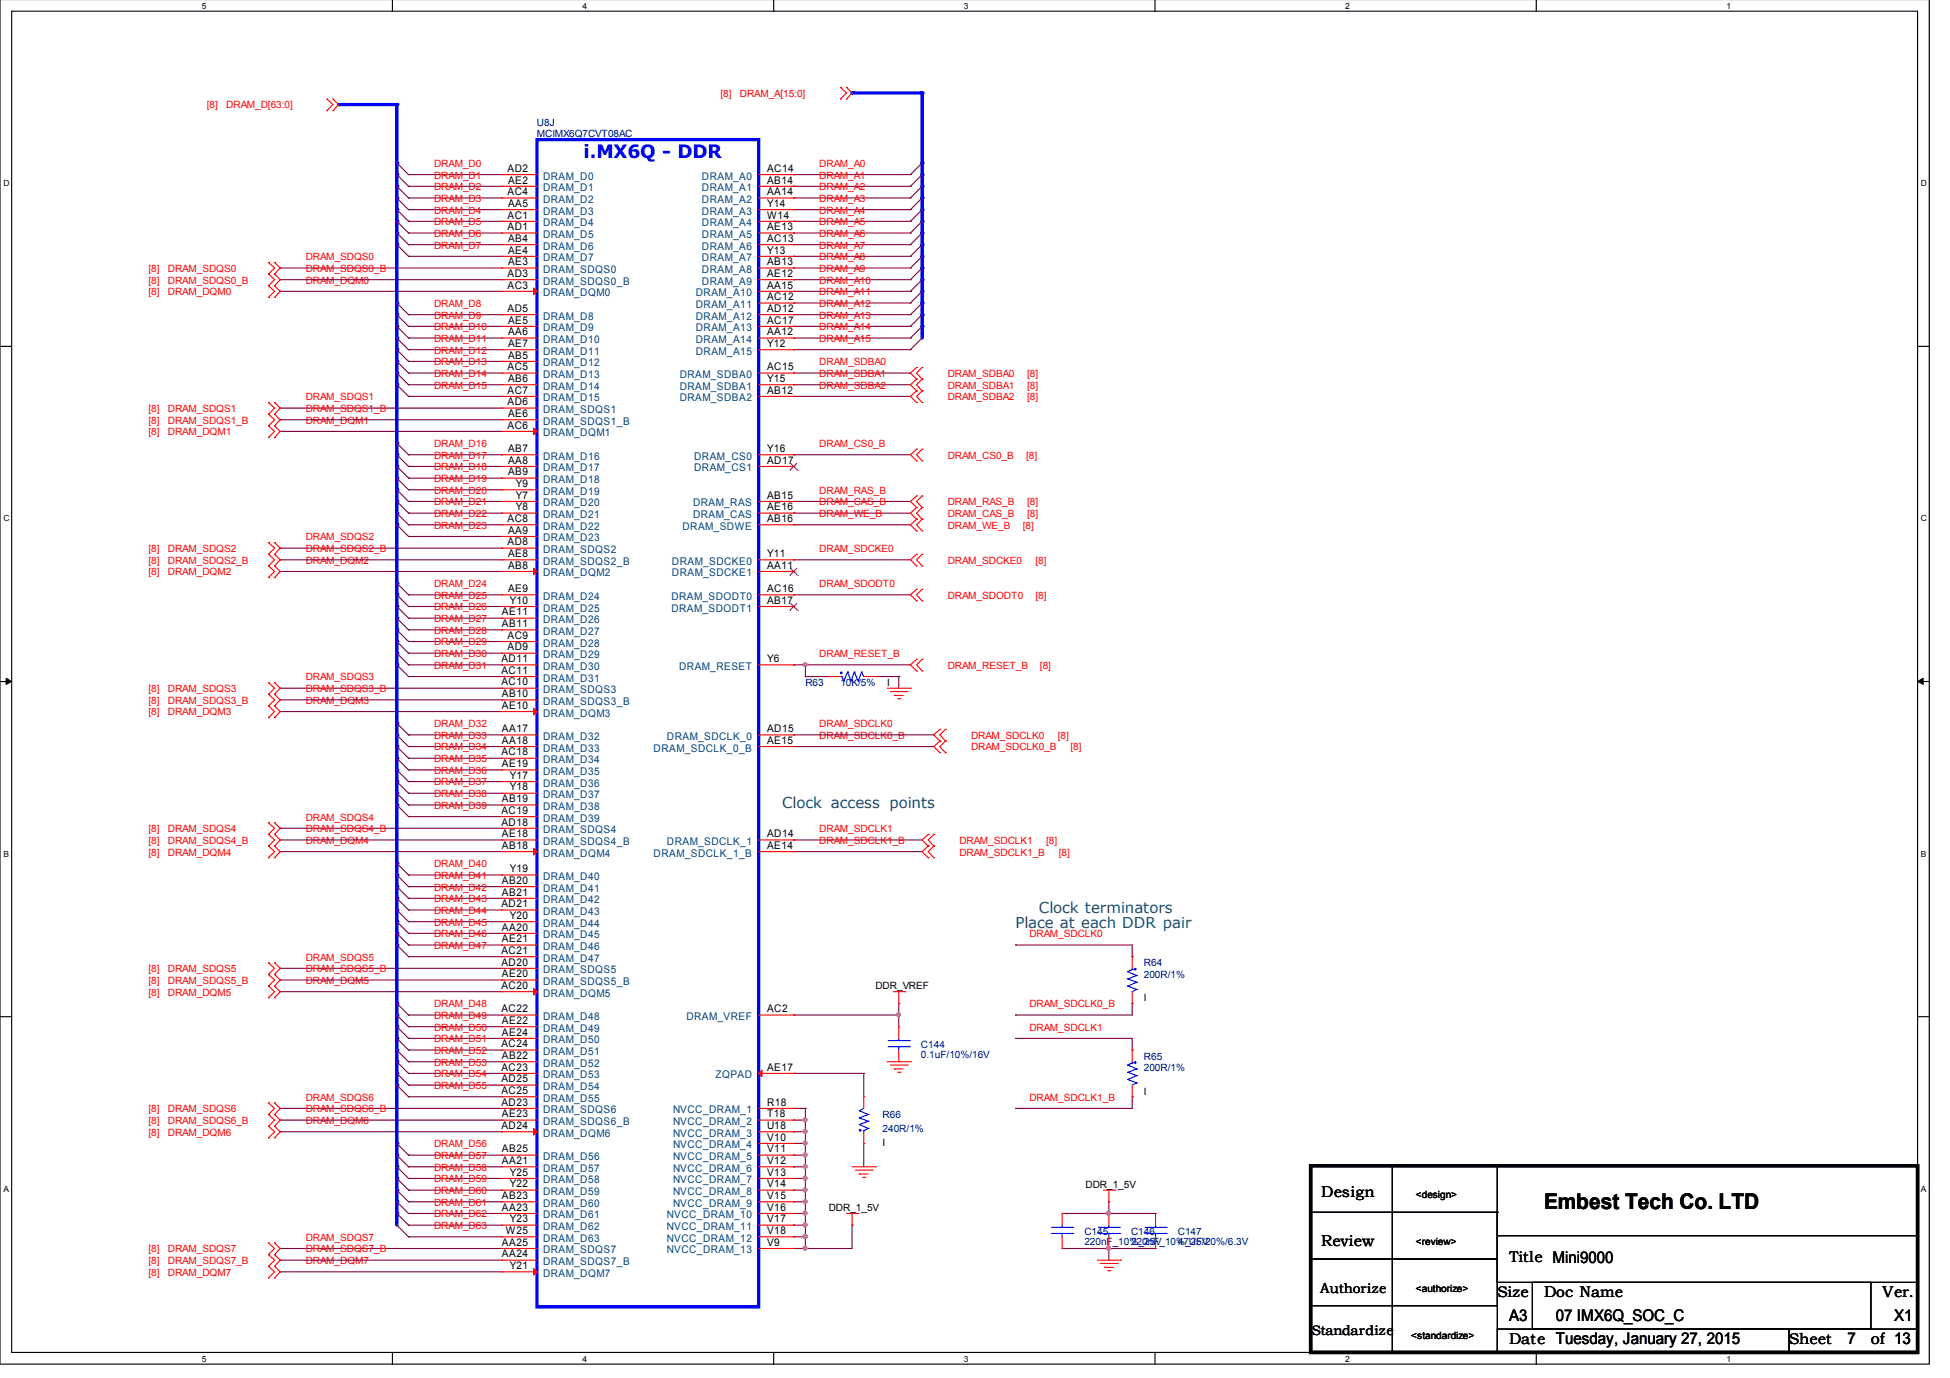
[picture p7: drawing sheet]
<svg xmlns="http://www.w3.org/2000/svg" width="297mm" height="210mm" viewBox="0 0 297 210" stroke-linecap="round" stroke-linejoin="round" font-family="sans-serif">
<defs><g id="words">
<text font-size="3.3" x="235.2" y="184.2">Embest Tech Co. LTD</text>
<text font-size="2.8" fill="#00f" x="88.9" y="24.1">i.MX6Q - DDR</text>
<g font-size="2.5">
<text x="229.9" y="201.2">A3</text>
<text x="237" y="201.2">07 IMX6Q_SOC_C</text>
<text x="288.5" y="201.2">X1</text>
<text x="281.4" y="204.7">7</text>
<text x="285" y="204.7">of 13</text>
</g>
<g font-size="2.4">
<text x="201.3" y="182.4">Design</text>
<text x="201.3" y="189.8">Review</text>
<text x="228.1" y="197.5">Size</text>
<text x="229.9" y="192.2">Title Mini9000</text>
<text x="235.2" y="197.5">Doc Name</text>
<text x="286.8" y="197.5">Ver.</text>
<text x="229.9" y="204.7">Date Tuesday, January 27, 2015</text>
<text x="272.5" y="204.7">Sheet</text>
</g>
<g font-size="2.3" fill="#008040">
<text x="119.1" y="123.1">Clock access points</text>
<text x="154.7" y="141.4">Place at each DDR pair</text>
<text x="158.2" y="139.1">Clock terminators</text>
</g>
<g font-size="2.1">
<text x="201.1" y="196.9">Authorize</text>
<text x="199.8" y="203.3">Standardize</text>
</g>
<g font-size="1.6">
<text x="77.3" y="26.2">AD2</text>
<text x="77.3" y="29.7">AC4</text>
<text x="77.4" y="28">AE2</text>
<text x="116.8" y="26.2">AC14</text>
<text x="116.8" y="28">AB14</text>
<text x="116.8" y="29.7">AA14</text>
<text x="77.3" y="33.3">AC1</text>
<text x="77.3" y="35.1">AD1</text>
<text x="77.4" y="31.5">AA5</text>
<text x="116.8" y="31.5">Y14</text>
<text x="116.8" y="33.3">W14</text>
<text x="116.8" y="35.1">AE13</text>
<text x="77.4" y="40.4">AE3</text>
<text x="77.4" y="36.8">AB4</text>
<text x="77.4" y="38.6">AE4</text>
<text x="116.8" y="36.8">AC13</text>
<text x="116.8" y="38.6">Y13</text>
<text x="116.8" y="40.4">AB13</text>
<text x="77.3" y="42.2">AD3</text>
<text x="77.3" y="44">AC3</text>
<text x="77.3" y="47.5">AD5</text>
<text x="116.8" y="42.2">AE12</text>
<text x="116.8" y="44">AA15</text>
<text x="116.8" y="45.7">AC12</text>
<text x="116.8" y="47.5">AD12</text>
<text x="77.4" y="49.3">AE5</text>
<text x="77.4" y="51.1">AA6</text>
<text x="77.4" y="52.8">AE7</text>
<text x="116.8" y="49.3">AC17</text>
<text x="116.8" y="51.1">AA12</text>
<text x="116.8" y="52.8">Y12</text>
<text x="77.3" y="56.4">AC5</text>
<text x="77.3" y="60">AC7</text>
<text x="77.4" y="54.6">AB5</text>
<text x="77.4" y="58.2">AB6</text>
<text x="116.8" y="56.4">AC15</text>
<text x="116.8" y="58.2">Y15</text>
<text x="116.8" y="60">AB12</text>
<text x="77.3" y="61.7">AD6</text>
<text x="77.3" y="65.3">AC6</text>
<text x="77.4" y="63.5">AE6</text>
<text x="77.4" y="68.8">AB7</text>
<text x="77.4" y="70.6">AA8</text>
<text x="116.8" y="68.8">Y16</text>
<text x="116.8" y="70.6">AD17</text>
<text x="77.4" y="72.4">AB9</text>
<text x="78.6" y="74.2">Y9</text>
<text x="78.6" y="76">Y7</text>
<text x="78.6" y="77.7">Y8</text>
<text x="116.8" y="77.7">AE16</text>
<text x="116.8" y="76">AB15</text>
<text x="77.3" y="79.5">AC8</text>
<text x="77.3" y="83.1">AD8</text>
<text x="77.4" y="81.3">AA9</text>
<text x="116.8" y="79.5">AB16</text>
<text x="77.4" y="84.9">AE8</text>
<text x="77.4" y="86.6">AB8</text>
<text x="116.8" y="84.9">Y11</text>
<text x="116.8" y="86.6">AA11</text>
<text x="76.5" y="93.7">AE11</text>
<text x="76.5" y="95.5">AB11</text>
<text x="77.4" y="90.2">AE9</text>
<text x="77.6" y="92">Y10</text>
<text x="116.8" y="90.2">AC16</text>
<text x="116.8" y="92">AB17</text>
<text x="76.4" y="100.9">AD11</text>
<text x="77.3" y="97.3">AC9</text>
<text x="77.3" y="99.1">AD9</text>
<text x="116.8" y="100.9">Y6</text>
<text x="76.4" y="104.4">AC10</text>
<text x="76.4" y="102.6">AC11</text>
<text x="76.5" y="106.2">AB10</text>
<text x="76.5" y="108">AE10</text>
<text x="76.5" y="111.5">AA17</text>
<text x="76.5" y="113.3">AA18</text>
<text x="116.8" y="111.5">AD15</text>
<text x="116.8" y="113.3">AE15</text>
<text x="76.4" y="115.1">AC18</text>
<text x="76.5" y="116.9">AE19</text>
<text x="77.6" y="118.6">Y17</text>
<text x="76.4" y="124">AC19</text>
<text x="76.4" y="125.7">AD18</text>
<text x="76.5" y="122.2">AB19</text>
<text x="77.6" y="120.4">Y18</text>
<text x="76.5" y="129.3">AB18</text>
<text x="76.5" y="127.5">AE18</text>
<text x="116.8" y="127.5">AD14</text>
<text x="116.8" y="129.3">AE14</text>
<text x="76.5" y="134.6">AB20</text>
<text x="76.5" y="136.4">AB21</text>
<text x="77.6" y="132.9">Y19</text>
<text x="76.4" y="138.2">AD21</text>
<text x="76.5" y="141.7">AA20</text>
<text x="76.5" y="143.5">AE21</text>
<text x="77.6" y="140">Y20</text>
<text x="76.4" y="145.3">AC21</text>
<text x="76.4" y="147.1">AD20</text>
<text x="76.5" y="148.9">AE20</text>
<text x="76.4" y="150.6">AC20</text>
<text x="76.4" y="154.2">AC22</text>
<text x="76.5" y="156">AE22</text>
<text x="116.8" y="154.2">AC2</text>
<text x="76.4" y="159.5">AC24</text>
<text x="76.5" y="157.7">AE24</text>
<text x="76.5" y="161.3">AB22</text>
<text x="76.4" y="163.1">AC23</text>
<text x="76.4" y="164.9">AD25</text>
<text x="76.4" y="166.6">AC25</text>
<text x="116.8" y="163.1">AE17</text>
<text x="76.4" y="168.4">AD23</text>
<text x="76.4" y="172">AD24</text>
<text x="76.5" y="170.2">AE23</text>
<text x="116.8" y="168.4">R18</text>
<text x="116.8" y="170.2">T18</text>
<text x="116.8" y="172">U18</text>
<text x="116.8" y="173.8">V10</text>
<text x="76.5" y="175.5">AB25</text>
<text x="76.5" y="177.3">AA21</text>
<text x="77.6" y="179.1">Y25</text>
<text x="116.8" y="175.5">V11</text>
<text x="116.8" y="177.3">V12</text>
<text x="116.8" y="179.1">V13</text>
<text x="76.5" y="182.6">AB23</text>
<text x="76.5" y="184.4">AA23</text>
<text x="77.6" y="180.9">Y22</text>
<text x="116.8" y="180.9">V14</text>
<text x="116.8" y="182.6">V15</text>
<text x="116.8" y="184.4">V16</text>
<text x="76.5" y="189.8">AA25</text>
<text x="76.5" y="191.5">AA24</text>
<text x="77" y="188">W25</text>
<text x="77.6" y="186.2">Y23</text>
<text x="116.8" y="186.2">V17</text>
<text x="116.8" y="188">V18</text>
<text x="116.8" y="189.8">V9</text>
<text x="77.6" y="193.3">Y21</text>
</g>
<g font-size="1.6" fill="#004080">
<text x="82.7" y="27.4">DRAM_D0</text>
<text x="82.7" y="29.1">DRAM_D1</text>
<text x="106.9" y="27.4">DRAM_A0</text>
<text x="106.9" y="29.1">DRAM_A1</text>
<text x="82.7" y="30.9">DRAM_D2</text>
<text x="82.7" y="32.7">DRAM_D3</text>
<text x="82.7" y="34.5">DRAM_D4</text>
<text x="106.9" y="30.9">DRAM_A2</text>
<text x="106.9" y="32.7">DRAM_A3</text>
<text x="106.9" y="34.5">DRAM_A4</text>
<text x="82.7" y="36.3">DRAM_D5</text>
<text x="82.7" y="41.6">DRAM_SDQS0</text>
<text x="82.7" y="38">DRAM_D6</text>
<text x="82.7" y="39.8">DRAM_D7</text>
<text x="106.9" y="36.3">DRAM_A5</text>
<text x="106.9" y="38">DRAM_A6</text>
<text x="106.9" y="39.8">DRAM_A7</text>
<text x="106.9" y="41.6">DRAM_A8</text>
<text x="82.7" y="43.4">DRAM_SDQS0_B</text>
<text x="82.7" y="45.1">DRAM_DQM0</text>
<text x="106" y="45.1">DRAM_A10</text>
<text x="106" y="46.9">DRAM_A11</text>
<text x="106.9" y="43.4">DRAM_A9</text>
<text x="82.7" y="48.7">DRAM_D8</text>
<text x="82.7" y="50.5">DRAM_D9</text>
<text x="82.7" y="52.3">DRAM_D10</text>
<text x="106" y="48.7">DRAM_A12</text>
<text x="106" y="50.5">DRAM_A13</text>
<text x="106" y="52.3">DRAM_A14</text>
<text x="82.7" y="54">DRAM_D11</text>
<text x="82.7" y="55.8">DRAM_D12</text>
<text x="82.7" y="57.6">DRAM_D13</text>
<text x="82.7" y="59.4">DRAM_D14</text>
<text x="103.5" y="57.6">DRAM_SDBA0</text>
<text x="103.5" y="59.4">DRAM_SDBA1</text>
<text x="106" y="54">DRAM_A15</text>
<text x="82.7" y="62.9">DRAM_SDQS1</text>
<text x="82.7" y="64.7">DRAM_SDQS1_B</text>
<text x="82.7" y="61.1">DRAM_D15</text>
<text x="103.5" y="61.1">DRAM_SDBA2</text>
<text x="82.7" y="70">DRAM_D16</text>
<text x="82.7" y="71.8">DRAM_D17</text>
<text x="82.7" y="66.5">DRAM_DQM1</text>
<text x="105.7" y="70">DRAM_CS0</text>
<text x="105.7" y="71.8">DRAM_CS1</text>
<text x="82.7" y="73.6">DRAM_D18</text>
<text x="82.7" y="75.4">DRAM_D19</text>
<text x="82.7" y="77.1">DRAM_D20</text>
<text x="105.6" y="77.1">DRAM_RAS</text>
<text x="82.7" y="78.9">DRAM_D21</text>
<text x="82.7" y="80.7">DRAM_D22</text>
<text x="82.7" y="82.5">DRAM_D23</text>
<text x="104" y="80.7">DRAM_SDWE</text>
<text x="105.6" y="78.9">DRAM_CAS</text>
<text x="82.7" y="84.3">DRAM_SDQS2</text>
<text x="82.7" y="86">DRAM_SDQS2_B</text>
<text x="82.7" y="87.8">DRAM_DQM2</text>
<text x="102.4" y="86">DRAM_SDCKE0</text>
<text x="102.4" y="87.8">DRAM_SDCKE1</text>
<text x="82.7" y="91.4">DRAM_D24</text>
<text x="82.7" y="93.1">DRAM_D25</text>
<text x="82.7" y="94.9">DRAM_D26</text>
<text x="102.3" y="91.4">DRAM_SDODT0</text>
<text x="102.3" y="93.1">DRAM_SDODT1</text>
<text x="82.7" y="96.7">DRAM_D27</text>
<text x="82.7" y="98.5">DRAM_D28</text>
<text x="82.7" y="100.3">DRAM_D29</text>
<text x="82.7" y="105.6">DRAM_SDQS3</text>
<text x="82.7" y="107.4">DRAM_SDQS3_B</text>
<text x="82.7" y="102">DRAM_D30</text>
<text x="82.7" y="103.8">DRAM_D31</text>
<text x="103.5" y="102">DRAM_RESET</text>
<text x="82.7" y="112.7">DRAM_D32</text>
<text x="82.7" y="109.1">DRAM_DQM3</text>
<text x="101.6" y="112.7">DRAM_SDCLK_0</text>
<text x="82.7" y="114.5">DRAM_D33</text>
<text x="82.7" y="116.3">DRAM_D34</text>
<text x="82.7" y="118">DRAM_D35</text>
<text x="82.7" y="119.8">DRAM_D36</text>
<text x="99.6" y="114.5">DRAM_SDCLK_0_B</text>
<text x="82.7" y="121.6">DRAM_D37</text>
<text x="82.7" y="123.4">DRAM_D38</text>
<text x="82.7" y="125.2">DRAM_D39</text>
<text x="82.7" y="130.5">DRAM_DQM4</text>
<text x="82.7" y="126.9">DRAM_SDQS4</text>
<text x="82.7" y="128.7">DRAM_SDQS4_B</text>
<text x="99.6" y="130.5">DRAM_SDCLK_1_B</text>
<text x="101.6" y="128.7">DRAM_SDCLK_1</text>
<text x="82.7" y="134">DRAM_D40</text>
<text x="82.7" y="135.8">DRAM_D41</text>
<text x="82.7" y="137.6">DRAM_D42</text>
<text x="82.7" y="139.4">DRAM_D43</text>
<text x="82.7" y="141.2">DRAM_D44</text>
<text x="82.7" y="142.9">DRAM_D45</text>
<text x="82.7" y="144.7">DRAM_D46</text>
<text x="82.7" y="146.5">DRAM_D47</text>
<text x="82.7" y="148.3">DRAM_SDQS5</text>
<text x="82.7" y="150">DRAM_SDQS5_B</text>
<text x="82.7" y="151.8">DRAM_DQM5</text>
<text x="82.7" y="155.4">DRAM_D48</text>
<text x="104.6" y="155.4">DRAM_VREF</text>
<text x="82.7" y="157.2">DRAM_D49</text>
<text x="82.7" y="158.9">DRAM_D50</text>
<text x="82.7" y="160.7">DRAM_D51</text>
<text x="82.7" y="162.5">DRAM_D52</text>
<text x="82.7" y="164.3">DRAM_D53</text>
<text x="82.7" y="166">DRAM_D54</text>
<text x="82.7" y="167.8">DRAM_D55</text>
<text x="109" y="164.3">ZQPAD</text>
<text x="82.7" y="169.6">DRAM_SDQS6</text>
<text x="82.7" y="171.4">DRAM_SDQS6_B</text>
<text x="82.7" y="173.2">DRAM_DQM6</text>
<text x="102.5" y="169.6">NVCC_DRAM_1</text>
<text x="102.5" y="171.4">NVCC_DRAM_2</text>
<text x="102.5" y="173.2">NVCC_DRAM_3</text>
<text x="82.7" y="176.7">DRAM_D56</text>
<text x="82.7" y="178.5">DRAM_D57</text>
<text x="102.5" y="174.9">NVCC_DRAM_4</text>
<text x="102.5" y="176.7">NVCC_DRAM_5</text>
<text x="102.5" y="178.5">NVCC_DRAM_6</text>
<text x="82.7" y="180.3">DRAM_D58</text>
<text x="82.7" y="182">DRAM_D59</text>
<text x="82.7" y="183.8">DRAM_D60</text>
<text x="82.7" y="185.6">DRAM_D61</text>
<text x="101.6" y="185.6">NVCC_DRAM_10</text>
<text x="102.5" y="182">NVCC_DRAM_8</text>
<text x="102.5" y="183.8">NVCC_DRAM_9</text>
<text x="102.5" y="180.3">NVCC_DRAM_7</text>
<text x="82.7" y="190.9">DRAM_SDQS7</text>
<text x="82.7" y="187.4">DRAM_D62</text>
<text x="82.7" y="189.2">DRAM_D63</text>
<text x="101.6" y="187.4">NVCC_DRAM_11</text>
<text x="101.6" y="189.2">NVCC_DRAM_12</text>
<text x="101.6" y="190.9">NVCC_DRAM_13</text>
<text x="82.7" y="192.7">DRAM_SDQS7_B</text>
<text x="82.7" y="194.5">DRAM_DQM7</text>
</g>
<g font-size="1.5" fill="#f00">
<text x="31.5" y="16.5">[8]</text>
<text x="34.5" y="16.5">DRAM_D[63:0]</text>
<text x="109.7" y="14.7">[8]</text>
<text x="112.7" y="14.7">DRAM_A[15:0]</text>
<text x="66.1" y="25.4">DRAM_D0</text>
<text x="66.1" y="27.2">DRAM_D1</text>
<text x="66.1" y="29">DRAM_D2</text>
<text x="124.8" y="25.4">DRAM_A0</text>
<text x="124.8" y="27.2">DRAM_A1</text>
<text x="124.8" y="29">DRAM_A2</text>
<text x="66.1" y="30.7">DRAM_D3</text>
<text x="66.1" y="32.5">DRAM_D4</text>
<text x="66.1" y="34.3">DRAM_D5</text>
<text x="124.8" y="30.7">DRAM_A3</text>
<text x="124.8" y="32.5">DRAM_A4</text>
<text x="124.8" y="34.3">DRAM_A5</text>
<text x="22.6" y="41.4">[8]</text>
<text x="25.6" y="41.4">DRAM_SDQS0</text>
<text x="46.6" y="39.6">DRAM_SDQS0</text>
<text x="46.6" y="41.4">DRAM_SDQS0_B</text>
<text x="66.1" y="36.1">DRAM_D6</text>
<text x="66.1" y="37.9">DRAM_D7</text>
<text x="124.8" y="36.1">DRAM_A6</text>
<text x="124.8" y="37.9">DRAM_A7</text>
<text x="124.8" y="39.6">DRAM_A8</text>
<text x="124.8" y="41.4">DRAM_A9</text>
<text x="22.6" y="43.2">[8]</text>
<text x="22.6" y="45">[8]</text>
<text x="25.6" y="43.2">DRAM_SDQS0_B</text>
<text x="25.6" y="45">DRAM_DQM0</text>
<text x="46.6" y="43.2">DRAM_DQM0</text>
<text x="66.1" y="46.8">DRAM_D8</text>
<text x="124.8" y="43.2">DRAM_A10</text>
<text x="124.8" y="45">DRAM_A11</text>
<text x="124.8" y="46.8">DRAM_A12</text>
<text x="66.1" y="48.5">DRAM_D9</text>
<text x="66.1" y="50.3">DRAM_D10</text>
<text x="66.1" y="52.1">DRAM_D11</text>
<text x="66.1" y="53.9">DRAM_D12</text>
<text x="124.8" y="48.5">DRAM_A13</text>
<text x="124.8" y="50.3">DRAM_A14</text>
<text x="124.8" y="52.1">DRAM_A15</text>
<text x="66.1" y="55.6">DRAM_D13</text>
<text x="66.1" y="57.4">DRAM_D14</text>
<text x="66.1" y="59.2">DRAM_D15</text>
<text x="124.8" y="55.6">DRAM_SDBA0</text>
<text x="124.8" y="57.4">DRAM_SDBA1</text>
<text x="124.8" y="59.2">DRAM_SDBA2</text>
<text x="144.4" y="59.2">DRAM_SDBA1</text>
<text x="144.4" y="57.4">DRAM_SDBA0</text>
<text x="156.5" y="59.2">[8]</text>
<text x="156.5" y="57.4">[8]</text>
<text x="22.6" y="62.8">[8]</text>
<text x="22.6" y="64.5">[8]</text>
<text x="25.6" y="62.8">DRAM_SDQS1</text>
<text x="25.6" y="64.5">DRAM_SDQS1_B</text>
<text x="46.6" y="64.5">DRAM_DQM1</text>
<text x="46.6" y="61">DRAM_SDQS1</text>
<text x="46.6" y="62.8">DRAM_SDQS1_B</text>
<text x="144.4" y="61">DRAM_SDBA2</text>
<text x="156.5" y="61">[8]</text>
<text x="22.6" y="66.3">[8]</text>
<text x="25.6" y="66.3">DRAM_DQM1</text>
<text x="66.1" y="68.1">DRAM_D16</text>
<text x="66.1" y="69.9">DRAM_D17</text>
<text x="66.1" y="71.6">DRAM_D18</text>
<text x="124.8" y="68.1">DRAM_CS0_B</text>
<text x="144.4" y="69.9">DRAM_CS0_B</text>
<text x="156.3" y="69.9">[8]</text>
<text x="66.1" y="73.4">DRAM_D19</text>
<text x="66.1" y="75.2">DRAM_D20</text>
<text x="66.1" y="77">DRAM_D21</text>
<text x="124.8" y="75.2">DRAM_RAS_B</text>
<text x="124.8" y="77">DRAM_CAS_B</text>
<text x="144.4" y="77">DRAM_RAS_B</text>
<text x="156.5" y="77">[8]</text>
<text x="46.6" y="82.3">DRAM_SDQS2</text>
<text x="66.1" y="78.8">DRAM_D22</text>
<text x="66.1" y="80.5">DRAM_D23</text>
<text x="124.8" y="78.8">DRAM_WE_B</text>
<text x="144.4" y="80.5">DRAM_WE_B</text>
<text x="144.4" y="78.8">DRAM_CAS_B</text>
<text x="155.8" y="80.5">[8]</text>
<text x="156.5" y="78.8">[8]</text>
<text x="22.6" y="84.1">[8]</text>
<text x="22.6" y="85.9">[8]</text>
<text x="22.6" y="87.6">[8]</text>
<text x="25.6" y="84.1">DRAM_SDQS2</text>
<text x="25.6" y="85.9">DRAM_SDQS2_B</text>
<text x="25.6" y="87.6">DRAM_DQM2</text>
<text x="46.6" y="85.9">DRAM_DQM2</text>
<text x="46.6" y="84.1">DRAM_SDQS2_B</text>
<text x="66.1" y="89.4">DRAM_D24</text>
<text x="124.8" y="84.1">DRAM_SDCKE0</text>
<text x="124.8" y="89.4">DRAM_SDODT0</text>
<text x="144.4" y="85.9">DRAM_SDCKE0</text>
<text x="157.7" y="85.9">[8]</text>
<text x="66.1" y="91.2">DRAM_D25</text>
<text x="66.1" y="93">DRAM_D26</text>
<text x="66.1" y="94.8">DRAM_D27</text>
<text x="144.4" y="91.2">DRAM_SDODT0</text>
<text x="157.7" y="91.2">[8]</text>
<text x="66.1" y="96.5">DRAM_D28</text>
<text x="66.1" y="98.3">DRAM_D29</text>
<text x="66.1" y="100.1">DRAM_D30</text>
<text x="66.1" y="101.9">DRAM_D31</text>
<text x="124.8" y="100.1">DRAM_RESET_B</text>
<text x="144.4" y="101.9">DRAM_RESET_B</text>
<text x="158.4" y="101.9">[8]</text>
<text x="22.6" y="105.4">[8]</text>
<text x="22.6" y="107.2">[8]</text>
<text x="25.6" y="105.4">DRAM_SDQS3</text>
<text x="25.6" y="107.2">DRAM_SDQS3_B</text>
<text x="46.6" y="103.6">DRAM_SDQS3</text>
<text x="46.6" y="107.2">DRAM_DQM3</text>
<text x="46.6" y="105.4">DRAM_SDQS3_B</text>
<text x="22.6" y="109">[8]</text>
<text x="25.6" y="109">DRAM_DQM3</text>
<text x="66.1" y="110.8">DRAM_D32</text>
<text x="66.1" y="112.5">DRAM_D33</text>
<text x="124.8" y="112.5">DRAM_SDCLK0_B</text>
<text x="124.8" y="110.8">DRAM_SDCLK0</text>
<text x="147.9" y="112.5">DRAM_SDCLK0</text>
<text x="161.1" y="112.5">[8]</text>
<text x="66.1" y="114.3">DRAM_D34</text>
<text x="66.1" y="116.1">DRAM_D35</text>
<text x="66.1" y="117.9">DRAM_D36</text>
<text x="66.1" y="119.6">DRAM_D37</text>
<text x="147.9" y="114.3">DRAM_SDCLK0_B</text>
<text x="163.1" y="114.3">[8]</text>
<text x="46.6" y="125">DRAM_SDQS4</text>
<text x="66.1" y="121.4">DRAM_D38</text>
<text x="66.1" y="123.2">DRAM_D39</text>
<text x="22.6" y="126.8">[8]</text>
<text x="22.6" y="128.5">[8]</text>
<text x="22.6" y="130.3">[8]</text>
<text x="25.6" y="126.8">DRAM_SDQS4</text>
<text x="25.6" y="128.5">DRAM_SDQS4_B</text>
<text x="25.6" y="130.3">DRAM_DQM4</text>
<text x="46.6" y="128.5">DRAM_DQM4</text>
<text x="46.6" y="126.8">DRAM_SDQS4_B</text>
<text x="124.8" y="126.8">DRAM_SDCLK1</text>
<text x="124.8" y="128.5">DRAM_SDCLK1_B</text>
<text x="146.1" y="128.5">DRAM_SDCLK1</text>
<text x="146.1" y="130.3">DRAM_SDCLK1_B</text>
<text x="159.3" y="128.5">[8]</text>
<text x="161.3" y="130.3">[8]</text>
<text x="66.1" y="132.1">DRAM_D40</text>
<text x="66.1" y="133.9">DRAM_D41</text>
<text x="66.1" y="135.7">DRAM_D42</text>
<text x="66.1" y="137.4">DRAM_D43</text>
<text x="66.1" y="139.2">DRAM_D44</text>
<text x="66.1" y="141">DRAM_D45</text>
<text x="66.1" y="142.8">DRAM_D46</text>
<text x="156.8" y="142.8">DRAM_SDCLK0</text>
<text x="22.6" y="148.1">[8]</text>
<text x="22.6" y="149.9">[8]</text>
<text x="25.6" y="148.1">DRAM_SDQS5</text>
<text x="25.6" y="149.9">DRAM_SDQS5_B</text>
<text x="46.6" y="146.3">DRAM_SDQS5</text>
<text x="46.6" y="149.9">DRAM_DQM5</text>
<text x="46.6" y="148.1">DRAM_SDQS5_B</text>
<text x="66.1" y="144.5">DRAM_D47</text>
<text x="22.6" y="151.7">[8]</text>
<text x="25.6" y="151.7">DRAM_DQM5</text>
<text x="66.1" y="153.4">DRAM_D48</text>
<text x="66.1" y="155.2">DRAM_D49</text>
<text x="156.8" y="153.4">DRAM_SDCLK0_B</text>
<text x="66.1" y="157">DRAM_D50</text>
<text x="66.1" y="158.8">DRAM_D51</text>
<text x="66.1" y="160.5">DRAM_D52</text>
<text x="156.8" y="157">DRAM_SDCLK1</text>
<text x="46.6" y="167.7">DRAM_SDQS6</text>
<text x="66.1" y="162.3">DRAM_D53</text>
<text x="66.1" y="164.1">DRAM_D54</text>
<text x="66.1" y="165.9">DRAM_D55</text>
<text x="156.8" y="167.7">DRAM_SDCLK1_B</text>
<text x="22.6" y="169.4">[8]</text>
<text x="22.6" y="171.2">[8]</text>
<text x="22.6" y="173">[8]</text>
<text x="25.6" y="169.4">DRAM_SDQS6</text>
<text x="25.6" y="171.2">DRAM_SDQS6_B</text>
<text x="25.6" y="173">DRAM_DQM6</text>
<text x="46.6" y="171.2">DRAM_DQM6</text>
<text x="46.6" y="169.4">DRAM_SDQS6_B</text>
<text x="66.1" y="174.8">DRAM_D56</text>
<text x="66.1" y="176.5">DRAM_D57</text>
<text x="66.1" y="178.3">DRAM_D58</text>
<text x="66.1" y="180.1">DRAM_D59</text>
<text x="66.1" y="181.9">DRAM_D60</text>
<text x="66.1" y="183.7">DRAM_D61</text>
<text x="66.1" y="185.4">DRAM_D62</text>
<text x="22.6" y="190.8">[8]</text>
<text x="25.6" y="190.8">DRAM_SDQS7</text>
<text x="46.6" y="189">DRAM_SDQS7</text>
<text x="46.6" y="190.8">DRAM_SDQS7_B</text>
<text x="66.1" y="187.2">DRAM_D63</text>
<text x="22.6" y="192.5">[8]</text>
<text x="22.6" y="194.3">[8]</text>
<text x="25.6" y="192.5">DRAM_SDQS7_B</text>
<text x="25.6" y="194.3">DRAM_DQM7</text>
<text x="46.6" y="192.5">DRAM_DQM7</text>
</g>
<g font-size="1.5" fill="#000080">
<text x="81.8" y="19.1">U8J</text>
<text x="81.8" y="20.9">MCIMX6Q7CVT08AC</text>
<text x="122.7" y="104.5">R63</text>
<text x="128" y="104.5">10K/5%</text>
<text x="174.2" y="147.2">R64</text>
<text x="174.2" y="148.9">200R/1%</text>
<text x="140.3" y="159.6">C144</text>
<text x="140.3" y="161.2">0.1uF/10%/16V</text>
<text x="174.2" y="161.4">R65</text>
<text x="174.2" y="163.2">200R/1%</text>
<text x="134.5" y="170.3">R66</text>
<text x="134.5" y="172.4">240R/1%</text>
<text x="165.2" y="188.1">C145</text>
<text x="165.2" y="189.7">220nF_10%_25V</text>
<text x="172.3" y="188.1">C146</text>
<text x="172.3" y="189.7">220nF_10%_25V</text>
<text x="179.4" y="188.1">C147</text>
<text x="179.4" y="189.7">47UF/20%/6.3V</text>
</g>
<g font-size="1.5">
<text x="135.1" y="104.5">I</text>
<text x="133.3" y="150.7">DDR_VREF</text>
<text x="174.2" y="152.5">I</text>
<text x="174.2" y="166.7">I</text>
<text x="134.5" y="174.5">I</text>
<text x="126.2" y="184.5">DDR_1_5V</text>
<text x="165.4" y="180.9">DDR_1_5V</text>
<text x="215.6" y="182.6">&lt;design&gt;</text>
<text x="215.6" y="189.7">&lt;review&gt;</text>
<text x="215.6" y="196.8">&lt;authorize&gt;</text>
<text x="215" y="203.9">&lt;standardize&gt;</text>
</g>
<g font-size="1.3">
<text x="30.7" y="1.4">5</text>
<text x="88.7" y="1.4">4</text>
<text x="146.8" y="1.4">3</text>
<text x="204.9" y="1.4">2</text>
<text x="263" y="1.4">1</text>
<text x=".5" y="28.4">D</text>
<text x="292.6" y="28.4">D</text>
<text x=".5" y="79.4">C</text>
<text x="292.6" y="79.4">C</text>
<text x=".5" y="130.5">B</text>
<text x="292.6" y="130.5">B</text>
<text x=".5" y="181.5">A</text>
<text x="292.6" y="181.5">A</text>
<text x="30.7" y="207.4">5</text>
<text x="88.7" y="207.4">4</text>
<text x="146.8" y="207.4">3</text>
<text x="204.9" y="207.4">2</text>
<text x="263" y="207.4">1</text>
</g>
</g></defs>
<path d="M0 -.1v207.9h293.9v-207.9M1.8 1.7h290.3v204.3h-290.3z" fill="none" stroke="#000" stroke-width=".17"/>
<g fill="#fff">
<path d="M30.7 .2h.6v1.3h-.6z"/>
<path d="M30.7 206.3h.6v1.3h-.6z"/>
</g>
<path d="M59.8 -.1v1.8M59.8 206v1.8" fill="none" stroke="#000" stroke-width=".17"/>
<g fill="#fff">
<path d="M88.7 .2h.6v1.3h-.6z"/>
<path d="M88.7 206.3h.6v1.3h-.6z"/>
</g>
<path d="M117.9 -.1v1.8M117.9 206v1.8" fill="none" stroke="#000" stroke-width=".17"/>
<g fill="#fff">
<path d="M146.8 .2h.6v1.3h-.6z"/>
<path d="M146.8 206.3h.6v1.3h-.6z"/>
</g>
<path d="M175.9 -.1v1.8M175.9 206v1.8" fill="none" stroke="#000" stroke-width=".17"/>
<g fill="#fff">
<path d="M204.9 .2h.6v1.3h-.6z"/>
<path d="M204.9 206.3h.6v1.3h-.6z"/>
</g>
<path d="M234 -.1v1.8M234 206v1.8" fill="none" stroke="#000" stroke-width=".17"/>
<g fill="#fff">
<path d="M263 .2h.6v1.3h-.6z"/>
<path d="M263 206.3h.6v1.3h-.6z"/>
<path d="M.5 27.2h.9v1.3h-.9z"/>
<path d="M292.6 27.2h.9v1.3h-.9z"/>
<path d="M.5 78.2h.9v1.4h-.9z"/>
<path d="M292.6 78.2h.9v1.4h-.9z"/>
</g>
<path d="M0 52.8h1.8M292.1 52.8h1.8" fill="none" stroke="#000" stroke-width=".17"/>
<g fill="#fff">
<path d="M.5 129.3h.8v1.4h-.8z"/>
<path d="M292.6 129.3h.8v1.4h-.8z"/>
</g>
<path d="M0 103.8h1.8M292.1 103.8h1.8" fill="none" stroke="#000" stroke-width=".17"/>
<path d="M.9 103.3l.9 .5-.9 .4zM292.1 103.8l.8-.5v.9z" fill="#000" stroke="#000" stroke-width=".15"/>
<g fill="#fff">
<path d="M.5 180.4h.7v1.3h-.7z"/>
<path d="M292.6 180.4h.7v1.3h-.7z"/>
</g>
<path d="M0 154.9h1.8M292.1 154.9h1.8" fill="none" stroke="#000" stroke-width=".17"/>
<g fill="none" stroke="#800040" stroke-width=".17">
<path d="M62.2 26.6h.1M62.2 28.4h.1M62.2 30.2h.1M62.2 31.9h.1M62.2 33.7h.1M62.2 35.5h.1M62.2 37.3h.1M62.2 39h.1M62.2 26.6h14.3M62.2 28.4h14.3M62.2 30.2h14.3M62.2 31.9h14.3"/>
<path d="M62.2 33.7h14.3M62.2 35.5h14.3M62.2 37.3h14.3M62.2 39h14.3M42.7 40.8h.1M42.7 44.4h.1M42.7 42.6h.1M42.7 40.8h33.8M42.7 44.4h33.8M42.7 42.6h33.8M62.2 47.9h.1M62.2 49.7h.1"/>
<path d="M62.2 51.5h.1M62.2 53.3h.1M62.2 55h.1M62.2 56.8h.1M62.2 58.6h.1M62.2 47.9h14.3M62.2 49.7h14.3M62.2 51.5h14.3M62.2 53.3h14.3M62.2 55h14.3M62.2 56.8h14.3M62.2 58.6h14.3"/>
<path d="M120.9 56.8h.1M120.9 58.6h.1M120.9 56.8h17.8M120.9 58.6h17.8M42.7 65.7h.1M42.7 62.2h.1M42.7 65.7h33.8M42.7 62.2h33.8M62.2 60.4h.1M62.2 69.3h.1M62.2 71h.1M62.2 72.8h.1"/>
<path d="M62.2 74.6h.1M62.2 76.4h.1M62.2 78.2h.1M62.2 79.9h.1M62.2 60.4h14.3M62.2 69.3h14.3M62.2 71h14.3M62.2 72.8h14.3M62.2 74.6h14.3M62.2 76.4h14.3M62.2 78.2h14.3M62.2 79.9h14.3"/>
<path d="M120.9 60.4h.1M120.9 69.3h.1M120.9 76.4h.1M120.9 78.2h.1M120.9 79.9h.1M120.9 60.4h17.8M120.9 69.3h17.8M120.9 76.4h17.8M120.9 78.2h17.8M120.9 79.9h17.8M42.7 83.5h.1M42.7 87.1h.1"/>
<path d="M42.7 85.3h.1M42.7 83.5h33.8M42.7 87.1h33.8M42.7 85.3h33.8M62.2 81.7h.1M62.2 90.6h.1M62.2 92.4h.1M62.2 94.2h.1M62.2 95.9h.1M62.2 97.7h.1M62.2 99.5h.1M62.2 81.7h14.3"/>
<path d="M62.2 90.6h14.3M62.2 92.4h14.3M62.2 94.2h14.3M62.2 95.9h14.3M62.2 97.7h14.3M62.2 99.5h14.3M120.9 85.3h.1M120.9 90.6h.1M120.9 90.6h17.8M120.9 85.3h17.8M42.7 104.8h.1M42.7 108.4h.1"/>
<path d="M42.7 106.6h.1M42.7 104.8h33.8M42.7 108.4h33.8M42.7 106.6h33.8M62.2 101.3h.1M62.2 103.1h.1M62.2 111.9h.1M62.2 113.7h.1M62.2 115.5h.1M62.2 117.3h.1M62.2 119.1h.1M62.2 101.3h14.3"/>
<path d="M62.2 103.1h14.3M62.2 111.9h14.3M62.2 113.7h14.3M62.2 115.5h14.3M62.2 117.3h14.3M62.2 119.1h14.3M120.9 113.7h.1M120.9 111.9h.1M120.9 111.9h21.3M120.9 113.7h21.3M122.7 101.3h.1M122.7 101.3h16"/>
<path d="M42.7 126.2h.1M42.7 129.7h.1M42.7 127.9h.1M42.7 127.9h33.8M42.7 129.7h33.8M42.7 126.2h33.8M62.2 120.8h.1M62.2 122.6h.1M62.2 124.4h.1M62.2 133.3h.1M62.2 135.1h.1M62.2 136.8h.1"/>
<path d="M62.2 138.6h.1M62.2 120.8h14.3M62.2 122.6h14.3M62.2 124.4h14.3M62.2 133.3h14.3M62.2 135.1h14.3M62.2 136.8h14.3M62.2 138.6h14.3M120.9 127.9h.1M120.9 129.7h.1M120.9 127.9h19.6M120.9 129.7h19.6"/>
<path d="M42.7 147.5h.1M42.7 151.1h.1M42.7 149.3h.1M42.7 147.5h33.8M42.7 151.1h33.8M42.7 149.3h33.8M62.2 140.4h.1M62.2 142.2h.1M62.2 143.9h.1M62.2 145.7h.1M62.2 154.6h.1M62.2 156.4h.1"/>
<path d="M62.2 158.2h.1M62.2 159.9h.1M62.2 143.9h14.3M62.2 154.6h14.3M62.2 158.2h14.3M62.2 140.4h14.3M62.2 142.2h14.3M62.2 145.7h14.3M62.2 156.4h14.3M62.2 159.9h14.3M120.9 154.6h.1M120.9 154.6h16"/>
<path d="M136.9 152.8h.1M136.9 154.6h.1M136.9 152.8v3.6M154.7 143.9h.1M154.7 154.6h.1M154.7 158.2h.1M154.7 143.9h17.8M154.7 158.2h17.8M172.5 152.8h.1M172.5 152.8v1.8h-17.8M42.7 168.8h.1M42.7 172.4h.1"/>
<path d="M42.7 170.6h.1M42.7 168.8h33.8M42.7 172.4h33.8M42.7 170.6h33.8M62.2 161.7h.1M62.2 163.5h.1M62.2 165.3h.1M62.2 167.1h.1M62.2 176h.1M62.2 177.7h.1M62.2 179.5h.1M62.2 161.7h14.3"/>
<path d="M62.2 163.5h14.3M62.2 165.3h14.3M62.2 167.1h14.3M62.2 176h14.3M62.2 177.7h14.3M62.2 179.5h14.3M120.9 179.5h.1M120.9 177.7h.1M120.9 176h.1M120.9 174.2h.1M120.9 172.4h.1M120.9 170.6h.1"/>
<path d="M120.9 168.8h.1M120.9 163.5h.1M120.9 168.8h1.8M120.9 163.5h10.7M120.9 177.7h1.8M120.9 174.2h1.8M120.9 172.4h1.8M120.9 170.6h1.8M122.7 177.7h.1M122.7 174.2h.1M122.7 172.4h.1M122.7 172.4v3.6h-1.8"/>
<path d="M122.7 177.7v1.8h-1.8M131.6 163.5h.1M131.6 163.5v3.6M154.7 168.8h.1M172.5 167.1h.1M172.5 167.1v1.7h-17.8M42.7 190.2h.1M42.7 193.7h.1M42.7 192h.1M42.7 190.2h33.8M42.7 193.7h33.8M42.7 192h33.8"/>
<path d="M62.2 181.3h.1M62.2 183.1h.1M62.2 184.8h.1M62.2 186.6h.1M62.2 188.4h.1M62.2 181.3h14.3M62.2 188.4h14.3M62.2 186.6h14.3M62.2 184.8h14.3M62.2 183.1h14.3M120.9 181.3h.1M120.9 188.4h.1"/>
<path d="M120.9 186.6h.1M120.9 184.8h.1M120.9 183.1h.1M120.9 181.3h1.8M120.9 188.4h1.8M120.9 186.6h1.8M120.9 184.8h1.8M120.9 183.1h1.8M122.7 186.6h.1M122.7 188.4h.1M122.7 186.6v3.6M129.8 186.6h.1"/>
<path d="M129.8 186.6v3.6"/>
</g>
<g fill="#f0f" stroke="#f0f" stroke-width=".17">
<circle cx="122.6" cy="188.4" r=".3"/>
<circle cx="122.6" cy="186.6" r=".3"/>
<circle cx="122.6" cy="179.5" r=".3"/>
<circle cx="122.6" cy="177.7" r=".3"/>
<circle cx="122.6" cy="174.1" r=".3"/>
<circle cx="122.6" cy="172.4" r=".3"/>
<circle cx="122.6" cy="101.2" r=".3"/>
<circle cx="136.9" cy="154.6" r=".3"/>
</g>
<path d="M60.5 15.9v8.9" fill="none" stroke="#00f" stroke-width=".51"/>
<circle cx="60.5" cy="15.9" r=".25" fill="#00f"/>
<path d="M60.5 24.8v1.8" fill="none" stroke="#00f" stroke-width=".51"/>
<circle cx="60.5" cy="24.8" r=".25" fill="#00f"/>
<path d="M60.5 37.3v8.9" fill="none" stroke="#00f" stroke-width=".51"/>
<circle cx="60.5" cy="37.3" r=".25" fill="#00f"/>
<path d="M60.5 55v1.8" fill="none" stroke="#00f" stroke-width=".51"/>
<circle cx="60.5" cy="55" r=".25" fill="#00f"/>
<path d="M60.5 56.8v1.8" fill="none" stroke="#00f" stroke-width=".51"/>
<circle cx="60.5" cy="56.8" r=".25" fill="#00f"/>
<path d="M60.5 67.5v1.8" fill="none" stroke="#00f" stroke-width=".51"/>
<circle cx="60.5" cy="67.5" r=".25" fill="#00f"/>
<path d="M60.5 71v1.8" fill="none" stroke="#00f" stroke-width=".51"/>
<circle cx="60.5" cy="71" r=".25" fill="#00f"/>
<path d="M60.5 74.6v1.8" fill="none" stroke="#00f" stroke-width=".51"/>
<circle cx="60.5" cy="74.6" r=".25" fill="#00f"/>
<path d="M60.5 76.4v1.8" fill="none" stroke="#00f" stroke-width=".51"/>
<circle cx="60.5" cy="76.4" r=".25" fill="#00f"/>
<path d="M60.5 88.8v1.8" fill="none" stroke="#00f" stroke-width=".51"/>
<circle cx="60.5" cy="88.8" r=".25" fill="#00f"/>
<path d="M60.5 90.6v1.8" fill="none" stroke="#00f" stroke-width=".51"/>
<circle cx="60.5" cy="90.6" r=".25" fill="#00f"/>
<path d="M60.5 97.7v1.8" fill="none" stroke="#00f" stroke-width=".51"/>
<circle cx="60.5" cy="97.7" r=".25" fill="#00f"/>
<path d="M60.5 101.3v8.9" fill="none" stroke="#00f" stroke-width=".51"/>
<circle cx="60.5" cy="101.3" r=".25" fill="#00f"/>
<path d="M60.5 115.5v1.8" fill="none" stroke="#00f" stroke-width=".51"/>
<circle cx="60.5" cy="115.5" r=".25" fill="#00f"/>
<path d="M60.5 119.1v1.7" fill="none" stroke="#00f" stroke-width=".51"/>
<circle cx="60.5" cy="119.1" r=".25" fill="#00f"/>
<path d="M60.5 122.6v8.9" fill="none" stroke="#00f" stroke-width=".51"/>
<circle cx="60.5" cy="122.6" r=".25" fill="#00f"/>
<path d="M60.5 136.8v1.8" fill="none" stroke="#00f" stroke-width=".51"/>
<circle cx="60.5" cy="136.8" r=".25" fill="#00f"/>
<path d="M60.5 140.4v1.8" fill="none" stroke="#00f" stroke-width=".51"/>
<circle cx="60.5" cy="140.4" r=".25" fill="#00f"/>
<path d="M60.5 142.2v1.7" fill="none" stroke="#00f" stroke-width=".51"/>
<circle cx="60.5" cy="142.2" r=".25" fill="#00f"/>
<path d="M60.5 158.2v1.7" fill="none" stroke="#00f" stroke-width=".51"/>
<circle cx="60.5" cy="158.2" r=".25" fill="#00f"/>
<path d="M60.5 176v1.7" fill="none" stroke="#00f" stroke-width=".51"/>
<circle cx="60.5" cy="176" r=".25" fill="#00f"/>
<path d="M60.5 179.5v1.8" fill="none" stroke="#00f" stroke-width=".51"/>
<circle cx="60.5" cy="179.5" r=".25" fill="#00f"/>
<path d="M60.5 183.1v1.7" fill="none" stroke="#00f" stroke-width=".51"/>
<circle cx="60.5" cy="183.1" r=".25" fill="#00f"/>
<path d="M60.5 184.8v1.8" fill="none" stroke="#00f" stroke-width=".51"/>
<circle cx="60.5" cy="184.8" r=".25" fill="#00f"/>
<path d="M60.5 181.3v1.8" fill="none" stroke="#00f" stroke-width=".51"/>
<circle cx="60.5" cy="181.3" r=".25" fill="#00f"/>
<path d="M60.5 177.7v1.8" fill="none" stroke="#00f" stroke-width=".51"/>
<circle cx="60.5" cy="177.7" r=".25" fill="#00f"/>
<path d="M60.5 161.7v1.8" fill="none" stroke="#00f" stroke-width=".51"/>
<circle cx="60.5" cy="161.7" r=".25" fill="#00f"/>
<path d="M60.5 174.2v1.8" fill="none" stroke="#00f" stroke-width=".51"/>
<circle cx="60.5" cy="174.2" r=".25" fill="#00f"/>
<path d="M60.5 165.3v8.9" fill="none" stroke="#00f" stroke-width=".51"/>
<circle cx="60.5" cy="165.3" r=".25" fill="#00f"/>
<path d="M42.7 63.9h.1M42.7 63.9h33.8M122.7 181.3h.1M122.7 181.3v1.8" fill="none" stroke="#800040" stroke-width=".17"/>
<circle cx="122.6" cy="181.2" r=".3" fill="#f0f" stroke="#f0f" stroke-width=".17"/>
<path d="M60.5 163.5v1.8" fill="none" stroke="#00f" stroke-width=".51"/>
<circle cx="60.5" cy="163.5" r=".25" fill="#00f"/>
<path d="M60.5 159.9v1.8" fill="none" stroke="#00f" stroke-width=".51"/>
<circle cx="60.5" cy="159.9" r=".25" fill="#00f"/>
<path d="M60.5 152.8v1.8" fill="none" stroke="#00f" stroke-width=".51"/>
<circle cx="60.5" cy="152.8" r=".25" fill="#00f"/>
<path d="M60.5 156.4v1.8" fill="none" stroke="#00f" stroke-width=".51"/>
<circle cx="60.5" cy="156.4" r=".25" fill="#00f"/>
<path d="M60.5 154.6v1.8" fill="none" stroke="#00f" stroke-width=".51"/>
<circle cx="60.5" cy="154.6" r=".25" fill="#00f"/>
<path d="M60.5 143.9v8.9" fill="none" stroke="#00f" stroke-width=".51"/>
<circle cx="60.5" cy="143.9" r=".25" fill="#00f"/>
<path d="M60.5 138.6v1.8" fill="none" stroke="#00f" stroke-width=".51"/>
<circle cx="60.5" cy="138.6" r=".25" fill="#00f"/>
<path d="M60.5 131.5v1.8" fill="none" stroke="#00f" stroke-width=".51"/>
<circle cx="60.5" cy="131.5" r=".25" fill="#00f"/>
<path d="M60.5 135.1v1.7" fill="none" stroke="#00f" stroke-width=".51"/>
<circle cx="60.5" cy="135.1" r=".25" fill="#00f"/>
<path d="M60.5 133.3v1.8" fill="none" stroke="#00f" stroke-width=".51"/>
<circle cx="60.5" cy="133.3" r=".25" fill="#00f"/>
<path d="M60.5 120.8v1.8" fill="none" stroke="#00f" stroke-width=".51"/>
<circle cx="60.5" cy="120.8" r=".25" fill="#00f"/>
<path d="M60.5 117.3v1.8" fill="none" stroke="#00f" stroke-width=".51"/>
<circle cx="60.5" cy="117.3" r=".25" fill="#00f"/>
<path d="M60.5 110.2v1.7" fill="none" stroke="#00f" stroke-width=".51"/>
<circle cx="60.5" cy="110.2" r=".25" fill="#00f"/>
<path d="M60.5 113.7v1.8" fill="none" stroke="#00f" stroke-width=".51"/>
<circle cx="60.5" cy="113.7" r=".25" fill="#00f"/>
<path d="M60.5 111.9v1.8" fill="none" stroke="#00f" stroke-width=".51"/>
<circle cx="60.5" cy="111.9" r=".25" fill="#00f"/>
<path d="M60.5 99.5v1.8" fill="none" stroke="#00f" stroke-width=".51"/>
<circle cx="60.5" cy="99.5" r=".25" fill="#00f"/>
<path d="M60.5 92.4v1.8" fill="none" stroke="#00f" stroke-width=".51"/>
<circle cx="60.5" cy="92.4" r=".25" fill="#00f"/>
<path d="M60.5 95.9v1.8" fill="none" stroke="#00f" stroke-width=".51"/>
<circle cx="60.5" cy="95.9" r=".25" fill="#00f"/>
<path d="M60.5 94.2v1.7" fill="none" stroke="#00f" stroke-width=".51"/>
<circle cx="60.5" cy="94.2" r=".25" fill="#00f"/>
<path d="M60.5 79.9v8.9" fill="none" stroke="#00f" stroke-width=".51"/>
<circle cx="60.5" cy="79.9" r=".25" fill="#00f"/>
<path d="M60.5 78.2v1.7" fill="none" stroke="#00f" stroke-width=".51"/>
<circle cx="60.5" cy="78.2" r=".25" fill="#00f"/>
<path d="M60.5 72.8v1.8" fill="none" stroke="#00f" stroke-width=".51"/>
<circle cx="60.5" cy="72.8" r=".25" fill="#00f"/>
<path d="M60.5 69.3v1.7" fill="none" stroke="#00f" stroke-width=".51"/>
<circle cx="60.5" cy="69.3" r=".25" fill="#00f"/>
<path d="M60.5 58.6v8.9" fill="none" stroke="#00f" stroke-width=".51"/>
<circle cx="60.5" cy="58.6" r=".25" fill="#00f"/>
<path d="M60.5 46.2v1.7" fill="none" stroke="#00f" stroke-width=".51"/>
<circle cx="60.5" cy="46.2" r=".25" fill="#00f"/>
<path d="M60.5 49.7v1.8" fill="none" stroke="#00f" stroke-width=".51"/>
<circle cx="60.5" cy="49.7" r=".25" fill="#00f"/>
<path d="M60.5 53.3v1.7" fill="none" stroke="#00f" stroke-width=".51"/>
<circle cx="60.5" cy="53.3" r=".25" fill="#00f"/>
<path d="M60.5 51.5v1.8" fill="none" stroke="#00f" stroke-width=".51"/>
<circle cx="60.5" cy="51.5" r=".25" fill="#00f"/>
<path d="M60.5 47.9v1.8" fill="none" stroke="#00f" stroke-width=".51"/>
<circle cx="60.5" cy="47.9" r=".25" fill="#00f"/>
<path d="M60.5 28.4v1.8" fill="none" stroke="#00f" stroke-width=".51"/>
<circle cx="60.5" cy="28.4" r=".25" fill="#00f"/>
<path d="M60.5 31.9v1.8" fill="none" stroke="#00f" stroke-width=".51"/>
<circle cx="60.5" cy="31.9" r=".25" fill="#00f"/>
<path d="M60.5 35.5v1.8" fill="none" stroke="#00f" stroke-width=".51"/>
<circle cx="60.5" cy="35.5" r=".25" fill="#00f"/>
<path d="M60.5 33.7v1.8" fill="none" stroke="#00f" stroke-width=".51"/>
<circle cx="60.5" cy="33.7" r=".25" fill="#00f"/>
<path d="M60.5 30.2v1.7" fill="none" stroke="#00f" stroke-width=".51"/>
<circle cx="60.5" cy="30.2" r=".25" fill="#00f"/>
<path d="M60.5 26.6v1.8" fill="none" stroke="#00f" stroke-width=".51"/>
<circle cx="60.5" cy="26.6" r=".25" fill="#00f"/>
<g fill="none" stroke="#800040" stroke-width=".17">
<path d="M120.9 26.6h.1M120.9 28.4h.1M120.9 30.2h.1M120.9 31.9h.1M120.9 33.7h.1M120.9 35.5h.1M120.9 37.3h.1M120.9 39h.1M120.9 26.6h17.8M120.9 28.4h17.8M120.9 30.2h17.8M120.9 31.9h17.8"/>
<path d="M120.9 33.7h17.8M120.9 35.5h17.8M120.9 37.3h17.8M120.9 39h17.8M120.9 40.8h.1M120.9 42.6h.1M120.9 44.4h.1M120.9 46.2h.1M120.9 47.9h.1M120.9 49.7h.1M120.9 51.5h.1M120.9 53.3h.1"/>
<path d="M120.9 40.8h17.8M120.9 42.6h17.8M120.9 44.4h17.8M120.9 46.2h17.8M120.9 47.9h17.8M120.9 49.7h17.8M120.9 51.5h17.8M120.9 53.3h17.8"/>
</g>
<path d="M140.5 49.7v1.8" fill="none" stroke="#00f" stroke-width=".51"/>
<circle cx="140.5" cy="49.7" r=".25" fill="#00f"/>
<path d="M140.5 28.4v1.8" fill="none" stroke="#00f" stroke-width=".51"/>
<circle cx="140.5" cy="28.4" r=".25" fill="#00f"/>
<path d="M140.5 31.9v1.8" fill="none" stroke="#00f" stroke-width=".51"/>
<circle cx="140.5" cy="31.9" r=".25" fill="#00f"/>
<path d="M140.5 30.2v1.7" fill="none" stroke="#00f" stroke-width=".51"/>
<circle cx="140.5" cy="30.2" r=".25" fill="#00f"/>
<path d="M140.5 35.5v1.8" fill="none" stroke="#00f" stroke-width=".51"/>
<circle cx="140.5" cy="35.5" r=".25" fill="#00f"/>
<path d="M140.5 33.7v1.8" fill="none" stroke="#00f" stroke-width=".51"/>
<circle cx="140.5" cy="33.7" r=".25" fill="#00f"/>
<path d="M140.5 39v1.8" fill="none" stroke="#00f" stroke-width=".51"/>
<circle cx="140.5" cy="39" r=".25" fill="#00f"/>
<path d="M140.5 37.3v1.7" fill="none" stroke="#00f" stroke-width=".51"/>
<circle cx="140.5" cy="37.3" r=".25" fill="#00f"/>
<path d="M140.5 40.8v1.8" fill="none" stroke="#00f" stroke-width=".51"/>
<circle cx="140.5" cy="40.8" r=".25" fill="#00f"/>
<path d="M140.5 44.4v1.8" fill="none" stroke="#00f" stroke-width=".51"/>
<circle cx="140.5" cy="44.4" r=".25" fill="#00f"/>
<path d="M140.5 42.6v1.8" fill="none" stroke="#00f" stroke-width=".51"/>
<circle cx="140.5" cy="42.6" r=".25" fill="#00f"/>
<path d="M140.5 47.9v1.8" fill="none" stroke="#00f" stroke-width=".51"/>
<circle cx="140.5" cy="47.9" r=".25" fill="#00f"/>
<path d="M140.5 46.2v1.7" fill="none" stroke="#00f" stroke-width=".51"/>
<circle cx="140.5" cy="46.2" r=".25" fill="#00f"/>
<g fill="none" stroke="#800040" stroke-width=".17">
<path d="M120.9 101.3h.1M120.9 101.3h1.8M122.7 103.1h.1M122.7 101.3h.1M122.7 101.3v1.8M122.7 103.1h3.5M133.3 103.1h.1M133.3 103.1h3.6M122.7 170.6h.1M122.7 168.8h.1M122.7 176h.1M122.7 179.5h.1"/>
<path d="M122.7 168.8v3.6M122.7 176v1.7M122.7 179.5v1.8M131.6 174.2h.1M131.6 174.2v3.5M120.9 190.2h.1M120.9 190.2h8.9M122.7 190.2h.1M122.7 183.1h.1M122.7 184.8h.1M122.7 183.1v3.5M161.8 190.2h.1"/>
<path d="M161.8 184.8h.1M161.8 190.2h14.2M161.8 184.8h14.2M168.9 190.2h.1M168.9 183.1h.1M168.9 184.8h.1M168.9 183.1v1.7M168.9 190.2v1.8"/>
</g>
<g fill="#f0f" stroke="#f0f" stroke-width=".17">
<circle cx="122.6" cy="190.1" r=".3"/>
<circle cx="122.6" cy="170.6" r=".3"/>
<circle cx="122.6" cy="175.9" r=".3"/>
<circle cx="122.6" cy="183" r=".3"/>
<circle cx="168.9" cy="190.1" r=".3"/>
<circle cx="168.9" cy="184.8" r=".3"/>
<circle cx="122.6" cy="184.8" r=".3"/>
</g>
<path d="M51.6 15.9h8.9" fill="none" stroke="#00f" stroke-width=".51"/>
<circle cx="51.6" cy="15.9" r=".25" fill="#00f"/>
<path d="M140.5 24.8v1.8" fill="none" stroke="#00f" stroke-width=".51"/>
<circle cx="140.5" cy="24.8" r=".25" fill="#00f"/>
<path d="M140.5 14.2v10.6" fill="none" stroke="#00f" stroke-width=".51"/>
<circle cx="140.5" cy="14.2" r=".25" fill="#00f"/>
<path d="M140.5 26.6v1.8" fill="none" stroke="#00f" stroke-width=".51"/>
<circle cx="140.5" cy="26.6" r=".25" fill="#00f"/>
<path d="M129.8 14.2h10.7" fill="none" stroke="#00f" stroke-width=".51"/>
<circle cx="129.8" cy="14.2" r=".25" fill="#00f"/>
<g fill="none" stroke="#800040" stroke-width=".17">
<path d="M60.5 24.8h.1M60.5 26.6h.1M60.5 28.4h.1M60.5 30.2h.1M60.5 31.9h.1M60.5 33.7h.1M60.5 35.5h.1M60.5 37.3h.1M60.5 24.8l1.7 1.8M60.5 26.6l1.7 1.8M60.5 28.4l1.7 1.8M60.5 30.2l1.7 1.7"/>
<path d="M60.5 31.9l1.7 1.8M60.5 33.7l1.7 1.8M60.5 35.5l1.7 1.8M60.5 37.3l1.7 1.7M138.7 26.6h.1M138.7 28.4h.1M138.7 30.2h.1M138.7 31.9h.1M138.7 33.7h.1M138.7 35.5h.1M138.7 37.3h.1M138.7 39h.1"/>
<path d="M140.5 24.8l-1.8 1.8M140.5 26.6l-1.8 1.8M140.5 28.4l-1.8 1.8M140.5 30.2l-1.8 1.7M140.5 31.9l-1.8 1.8M140.5 33.7l-1.8 1.8M140.5 35.5l-1.8 1.8M140.5 37.3l-1.8 1.7M140.5 39l-1.8 1.8M60.5 46.2h.1M60.5 47.9h.1M60.5 49.7h.1"/>
<path d="M60.5 51.5h.1M60.5 53.3h.1M60.5 55h.1M60.5 56.8h.1M60.5 58.6h.1M60.5 46.2l1.7 1.7M60.5 47.9l1.7 1.8M60.5 49.7l1.7 1.8M60.5 51.5l1.7 1.8M60.5 53.3l1.7 1.7M60.5 55l1.7 1.8M60.5 56.8l1.7 1.8"/>
<path d="M60.5 58.6l1.7 1.8M138.7 40.8h.1M138.7 42.6h.1M138.7 44.4h.1M138.7 46.2h.1M138.7 47.9h.1M138.7 49.7h.1M138.7 51.5h.1M138.7 53.3h.1M140.5 40.8l-1.8 1.8M140.5 42.6l-1.8 1.8M140.5 44.4l-1.8 1.8"/>
<path d="M140.5 46.2l-1.8 1.7M140.5 47.9l-1.8 1.8M140.5 49.7l-1.8 1.8M140.5 51.5l-1.8 1.8M60.5 67.5h.1M60.5 69.3h.1M60.5 71h.1M60.5 72.8h.1M60.5 74.6h.1M60.5 76.4h.1M60.5 78.2h.1M60.5 79.9h.1"/>
<path d="M60.5 67.5l1.7 1.8M60.5 69.3l1.7 1.7M60.5 71l1.7 1.8M60.5 72.8l1.7 1.8M60.5 74.6l1.7 1.8M60.5 76.4l1.7 1.8M60.5 78.2l1.7 1.7M60.5 79.9l1.7 1.8M60.5 88.8h.1M60.5 90.6h.1M60.5 92.4h.1M60.5 94.2h.1"/>
<path d="M60.5 95.9h.1M60.5 97.7h.1M60.5 99.5h.1M60.5 88.8l1.7 1.8M60.5 90.6l1.7 1.8M60.5 92.4l1.7 1.8M60.5 94.2l1.7 1.7M60.5 95.9l1.7 1.8M60.5 97.7l1.7 1.8M60.5 99.5l1.7 1.8M60.5 101.3h.1M60.5 110.2h.1"/>
<path d="M60.5 111.9h.1M60.5 113.7h.1M60.5 115.5h.1M60.5 117.3h.1M60.5 119.1h.1M60.5 101.3l1.7 1.8M60.5 110.2l1.7 1.7M60.5 111.9l1.7 1.8M60.5 113.7l1.7 1.8M60.5 115.5l1.7 1.8M60.5 117.3l1.7 1.8M60.5 119.1l1.7 1.7"/>
<path d="M136.9 103.1h.1M136.9 103.1v1.7M60.5 120.8h.1M60.5 122.6h.1M60.5 131.5h.1M60.5 133.3h.1M60.5 135.1h.1M60.5 136.8h.1M60.5 138.6h.1M60.5 120.8l1.7 1.8M60.5 122.6l1.7 1.8M60.5 131.5l1.7 1.8"/>
<path d="M60.5 133.3l1.7 1.8M60.5 135.1l1.7 1.7M60.5 136.8l1.7 1.8M60.5 138.6l1.7 1.8M60.5 140.4h.1M60.5 142.2h.1M60.5 143.9h.1M60.5 152.8h.1M60.5 154.6h.1M60.5 156.4h.1M60.5 158.2h.1M60.5 159.9h.1"/>
<path d="M60.5 140.4l1.7 1.8M60.5 142.2l1.7 1.7M60.5 143.9l1.7 1.8M60.5 152.8l1.7 1.8M60.5 154.6l1.7 1.8M60.5 156.4l1.7 1.8M60.5 158.2l1.7 1.7M60.5 159.9l1.7 1.8M172.5 159.9h.1M172.5 145.7h.1M172.5 143.9v1.8M172.5 158.2v1.7"/>
<path d="M60.5 161.7h.1M60.5 163.5h.1M60.5 165.3h.1M60.5 174.2h.1M60.5 176h.1M60.5 177.7h.1M60.5 179.5h.1M60.5 161.7l1.7 1.8M60.5 163.5l1.7 1.8M60.5 165.3l1.7 1.8M60.5 174.2l1.7 1.8M60.5 176l1.7 1.7"/>
<path d="M60.5 177.7l1.7 1.8M60.5 179.5l1.7 1.8M60.5 181.3h.1M60.5 183.1h.1M60.5 184.8h.1M60.5 186.6h.1M60.5 181.3l1.7 1.8M60.5 183.1l1.7 1.7M60.5 184.8l1.7 1.8M60.5 186.6l1.7 1.8"/>
</g>
<g fill="none" stroke="#f00" stroke-width=".17">
<path d="M49.8 16.9h.1M49.8 15.1h.1M49.8 15.1l.9 .8-.9 1M50.7 15.1h.1M50.7 16.9h.1M50.7 15.1l.9 .8-.9 1M128 15.1h.1M128 13.3h.1M128 13.3l.9 .9-.9 .9M128.9 13.3h.1M128.9 15.1h.1M128.9 13.3l.9 .9-.9 .9"/>
<path d="M40.9 40h.1M40.9 40l.9 .8-.9 1M41.8 40h.1M41.8 40l.9 .8-.9 1M76.5 26.6h.1M76.5 28.4h.1M76.5 30.2h.1M76.5 31.9h.1M76.5 33.7h.1M76.5 35.5h.1M76.5 37.3h.1M76.5 39h.1"/>
<path d="M76.5 26.6h5.3M76.5 28.4h5.3M76.5 30.2h5.3M76.5 31.9h5.3M76.5 33.7h5.3M76.5 35.5h5.3M76.5 37.3h5.3M76.5 39h5.3M115.6 26.6h5.3M115.6 28.4h5.3M115.6 30.2h5.3M115.6 31.9h5.3"/>
<path d="M115.6 33.7h5.3M115.6 35.5h5.3M115.6 37.3h5.3M115.6 39h5.3M120.9 26.6h.1M120.9 28.4h.1M120.9 30.2h.1M120.9 31.9h.1M120.9 33.7h.1M120.9 35.5h.1M120.9 37.3h.1M120.9 39h.1"/>
<path d="M40.9 41.8h.1M40.9 43.5h.1M40.9 45.3h.1M40.9 41.8l.9 .8-.9 .9M40.9 43.5l.9 .9-.9 .9M41.8 41.8h.1M41.8 43.5h.1M41.8 45.3h.1M41.8 41.8l.9 .8-.9 .9M41.8 43.5l.9 .9-.9 .9M76.5 40.8h.1M76.5 42.6h.1"/>
<path d="M76.5 44.4h.1M76.5 47.9h.1M76.5 49.7h.1M76.5 51.5h.1M76.5 53.3h.1M76.5 55h.1M76.5 56.8h.1M76.5 58.6h.1M76.5 40.8h5.3M76.5 42.6h5.3M76.5 44.4h5.3M76.5 47.9h5.3"/>
<path d="M76.5 49.7h5.3M76.5 51.5h5.3M76.5 53.3h5.3M76.5 56.8h5.3M76.5 58.6h5.3M76.5 55h5.3M115.6 40.8h5.3M115.6 42.6h5.3M115.6 44.4h5.3M115.6 46.2h5.3M115.6 47.9h5.3M115.6 49.7h5.3"/>
<path d="M115.6 51.5h5.3M115.6 53.3h5.3M115.6 56.8h5.3M115.6 58.6h5.3M120.9 40.8h.1M120.9 42.6h.1M120.9 44.4h.1M120.9 46.2h.1M120.9 47.9h.1M120.9 49.7h.1M120.9 51.5h.1M120.9 53.3h.1"/>
<path d="M120.9 56.8h.1M120.9 58.6h.1M139.6 57.8h.1M139.6 59.5h.1M139.6 56h.1M139.6 57.8l-.9 .8 .9 .9M139.6 59.5l-.9 .9 .9 .9M139.6 56l-.9 .8 .9 1M140.5 59.5h.1M140.5 57.8h.1M140.5 56h.1M140.5 57.8l-.9 .8 .9 .9"/>
<path d="M140.5 59.5l-.9 .9 .9 .9M140.5 56l-.9 .8 .9 1M40.9 63.1h.1M40.9 61.3h.1M40.9 64.9h.1M40.9 66.6h.1M40.9 61.3l.9 .9-.9 .9M40.9 63.1l.9 .8-.9 1M40.9 64.9l.9 .8-.9 .9M41.8 61.3h.1M41.8 63.1h.1M41.8 64.9h.1"/>
<path d="M41.8 66.6h.1M41.8 61.3l.9 .9-.9 .9M41.8 63.1l.9 .8-.9 1M41.8 64.9l.9 .8-.9 .9M76.5 69.3h.1M76.5 71h.1M76.5 72.8h.1M76.5 74.6h.1M76.5 76.4h.1M76.5 78.2h.1M76.5 79.9h.1M76.5 62.2h.1"/>
<path d="M76.5 63.9h.1M76.5 60.4h.1M76.5 65.7h.1M76.5 69.3h5.3M76.5 71h5.3M76.5 72.8h5.3M76.5 74.6h5.3M76.5 76.4h5.3M76.5 78.2h5.3M76.5 79.9h5.3M76.5 60.4h5.3M76.5 62.2h5.3"/>
<path d="M76.5 63.9h5.3M76.5 65.7h5.3M115.6 69.3h5.3M115.6 71h5.3M115.6 76.4h5.3M115.6 78.2h5.3M115.6 79.9h5.3M115.6 60.4h5.3M120.9 78.2h.1M120.9 69.3h.1M120.9 71h.1M120.9 76.4h.1"/>
<path d="M120.9 60.4h.1M120.9 79.9h.1M139.6 61.3h.1M139.6 79.1h.1M139.6 75.5h.1M139.6 77.3h.1M139.6 68.4h.1M139.6 70.2h.1M139.6 79.1l-.9 .8 .9 1M139.6 75.5l-.9 .9 .9 .9M139.6 77.3l-.9 .9 .9 .9M139.6 68.4l-.9 .9 .9 .9"/>
<path d="M140.5 61.3h.1M140.5 79.1h.1M140.5 77.3h.1M140.5 75.5h.1M140.5 70.2h.1M140.5 68.4h.1M140.5 79.1l-.9 .8 .9 1M140.5 75.5l-.9 .9 .9 .9M140.5 77.3l-.9 .9 .9 .9M140.5 68.4l-.9 .9 .9 .9M40.9 84.4h.1M40.9 82.6h.1"/>
<path d="M40.9 86.2h.1M40.9 88h.1M40.9 82.6l.9 .9-.9 .9M40.9 84.4l.9 .9-.9 .9M40.9 86.2l.9 .9-.9 .9M41.8 82.6h.1M41.8 84.4h.1M41.8 86.2h.1M41.8 88h.1M41.8 82.6l.9 .9-.9 .9M41.8 84.4l.9 .9-.9 .9M41.8 86.2l.9 .9-.9 .9"/>
<path d="M76.5 90.6h.1M76.5 92.4h.1M76.5 94.2h.1M76.5 95.9h.1M76.5 97.7h.1M76.5 99.5h.1M76.5 83.5h.1M76.5 85.3h.1M76.5 81.7h.1M76.5 87.1h.1M76.5 90.6h5.3M76.5 92.4h5.3"/>
<path d="M76.5 94.2h5.3M76.5 95.9h5.3M76.5 97.7h5.3M76.5 99.5h5.3M76.5 83.5h5.3M76.5 85.3h5.3M76.5 81.7h5.3M76.5 87.1h5.3M115.6 90.6h5.3M115.6 92.4h5.3M115.6 85.3h5.3M115.6 87.1h5.3"/>
<path d="M120.9 85.3h.1M120.9 87.1h.1M120.9 90.6h.1M120.9 92.4h.1M139.6 80.9h.1M139.6 84.4h.1M139.6 86.2h.1M139.6 89.8h.1M139.6 91.5h.1M139.6 84.4l-.9 .9 .9 .9M139.6 89.8l-.9 .8 .9 .9M140.5 80.9h.1"/>
<path d="M140.5 86.2h.1M140.5 84.4h.1M140.5 91.5h.1M140.5 89.8h.1M140.5 84.4l-.9 .9 .9 .9M140.5 89.8l-.9 .8 .9 .9M40.9 105.8h.1M40.9 104h.1M40.9 107.5h.1M40.9 109.3h.1M40.9 104l.9 .8-.9 1M40.9 105.8l.9 .8-.9 .9"/>
<path d="M40.9 107.5l.9 .9-.9 .9M41.8 104h.1M41.8 105.8h.1M41.8 107.5h.1M41.8 109.3h.1M41.8 104l.9 .8-.9 1M41.8 105.8l.9 .8-.9 .9M41.8 107.5l.9 .9-.9 .9M76.5 111.9h.1M76.5 113.7h.1M76.5 115.5h.1M76.5 117.3h.1"/>
<path d="M76.5 119.1h.1M76.5 104.8h.1M76.5 106.6h.1M76.5 101.3h.1M76.5 103.1h.1M76.5 108.4h.1M76.5 104.8h5.3M76.5 111.9h5.3M76.5 113.7h5.3M76.5 115.5h5.3M76.5 117.3h5.3M76.5 119.1h5.3"/>
<path d="M76.5 106.6h5.3M76.5 101.3h5.3M76.5 103.1h5.3M76.5 108.4h5.3M115.6 111.9h5.3M115.6 113.7h5.3M115.6 101.3h5.3M120.9 101.3h.1M120.9 111.9h.1M120.9 113.7h.1M126.2 103.1h.1M126.2 103.1h1.8"/>
<path d="M131.6 103.1h1.7M133.3 103.1h.1M135.1 104.8h3.6M135.6 105.3h2.6M136.2 105.9h.1M136.2 105.9h1.4M136.7 106.4h.4M137.1 106.4h.1M138.2 105.3h.1M138.7 104.8h.1M139.6 100.4h.1M139.6 102.2h.1"/>
<path d="M139.6 100.4l-.9 .9 .9 .9M140.5 102.2h.1M140.5 100.4h.1M140.5 100.4l-.9 .9 .9 .9M143.2 111.1h.1M143.2 112.9h.1M143.2 114.7h.1M143.2 111.1l-1 .8 1 1M143.2 112.9l-1 .8 1 1M144 112.9h.1M144 111.1h.1M144 114.7h.1"/>
<path d="M144 111.1l-.8 .8 .8 1M144 112.9l-.8 .8 .8 1M40.9 127.1h.1M40.9 125.3h.1M40.9 128.9h.1M40.9 130.7h.1M40.9 125.3l.9 .9-.9 .9M40.9 127.1l.9 .8-.9 1M40.9 128.9l.9 .8-.9 1M41.8 125.3h.1M41.8 127.1h.1M41.8 128.9h.1"/>
<path d="M41.8 130.7h.1M41.8 125.3l.9 .9-.9 .9M41.8 127.1l.9 .8-.9 1M41.8 128.9l.9 .8-.9 1M76.5 133.3h.1M76.5 135.1h.1M76.5 136.8h.1M76.5 138.6h.1M76.5 120.8h.1M76.5 122.6h.1M76.5 124.4h.1M76.5 129.7h.1"/>
<path d="M76.5 126.2h.1M76.5 127.9h.1M76.5 133.3h5.3M76.5 135.1h5.3M76.5 136.8h5.3M76.5 138.6h5.3M76.5 120.8h5.3M76.5 122.6h5.3M76.5 124.4h5.3M76.5 129.7h5.3M76.5 126.2h5.3M76.5 127.9h5.3"/>
<path d="M115.6 129.7h5.3M115.6 127.9h5.3M120.9 127.9h.1M120.9 129.7h.1M141.4 127.1h.1M141.4 128.9h.1M141.4 130.7h.1M141.4 127.1l-.9 .8 .9 1M141.4 128.9l-.9 .8 .9 1M142.2 128.9h.1M142.2 127.1h.1M142.2 130.7h.1"/>
<path d="M142.2 127.1l-.8 .8 .8 1M142.2 128.9l-.8 .8 .8 1M40.9 148.4h.1M40.9 146.7h.1M40.9 150.2h.1M40.9 152h.1M40.9 146.7l.9 .8-.9 .9M40.9 148.4l.9 .9-.9 .9M40.9 150.2l.9 .9-.9 .9M41.8 146.7h.1M41.8 148.4h.1M41.8 150.2h.1"/>
<path d="M41.8 152h.1M41.8 146.7l.9 .8-.9 .9M41.8 148.4l.9 .9-.9 .9M41.8 150.2l.9 .9-.9 .9M76.5 140.4h.1M76.5 142.2h.1M76.5 143.9h.1M76.5 145.7h.1M76.5 147.5h.1M76.5 149.3h.1M76.5 151.1h.1M76.5 154.6h.1"/>
<path d="M76.5 156.4h.1M76.5 158.2h.1M76.5 159.9h.1M76.5 151.1h5.3M76.5 154.6h5.3M76.5 140.4h5.3M76.5 142.2h5.3M76.5 143.9h5.3M76.5 145.7h5.3M76.5 147.5h5.3M76.5 149.3h5.3M76.5 156.4h5.3"/>
<path d="M76.5 158.2h5.3M76.5 159.9h5.3M115.6 154.6h5.3M120.9 154.6h.1M136.1 151.1h1.7M136.9 152.8h.1M136.9 156.4h.1M136.9 151.1v1.7M136.9 156.4v1.8M136.9 159.9v1.8M137.8 151.1h.1M172.5 145.7h.1"/>
<path d="M172.5 152.8h.1M172.5 159.9h.1M172.5 145.7v1.8M172.5 151.1v1.7M172.5 159.9v1.8M40.9 169.8h.1M40.9 168h.1M40.9 171.5h.1M40.9 173.3h.1M40.9 168l.9 .8-.9 1M40.9 169.8l.9 .8-.9 .9M40.9 171.5l.9 .9-.9 .9"/>
<path d="M41.8 168h.1M41.8 169.8h.1M41.8 171.5h.1M41.8 173.3h.1M41.8 168l.9 .8-.9 1M41.8 169.8l.9 .8-.9 .9M41.8 171.5l.9 .9-.9 .9M76.5 161.7h.1M76.5 163.5h.1M76.5 165.3h.1M76.5 167.1h.1M76.5 168.8h.1"/>
<path d="M76.5 170.6h.1M76.5 172.4h.1M76.5 176h.1M76.5 177.7h.1M76.5 179.5h.1M76.5 161.7h5.3M76.5 177.7h5.3M76.5 163.5h5.3M76.5 165.3h5.3M76.5 167.1h5.3M76.5 168.8h5.3M76.5 170.6h5.3"/>
<path d="M76.5 172.4h5.3M76.5 176h5.3M76.5 179.5h5.3M115.6 177.7h5.3M115.6 163.5h5.3M115.6 168.8h5.3M115.6 170.6h5.3M115.6 172.4h5.3M115.6 176h5.3M115.6 179.5h5.3M115.6 174.2h5.3M120.9 163.5h.1"/>
<path d="M120.9 168.8h.1M120.9 170.6h.1M120.9 172.4h.1M120.9 174.2h.1M120.9 176h.1M120.9 177.7h.1M120.9 179.5h.1M129.8 177.7h3.5M130.3 178.2h2.5M130.9 178.8h.1M130.9 178.8h1.3M131.4 179.3h.3"/>
<path d="M131.6 174.2h.1M131.6 167.1h.1M131.6 167.1v1.7M131.6 172.4v1.8M131.7 179.3h.1M132.8 178.2h.1M133.3 177.7h.1M135.1 161.7h3.6M135.6 162.2h2.6M136.2 162.8h.1M136.2 162.8h1.4M136.7 163.3h.4"/>
<path d="M136.9 161.7h.1M137.1 163.3h.1M138.2 162.2h.1M138.7 161.7h.1M172.5 167.1h.1M172.5 165.3v1.8M40.9 191.1h.1M40.9 189.3h.1M40.9 192.9h.1M40.9 194.7h.1M40.9 189.3l.9 .9-.9 .9M40.9 191.1l.9 .9-.9 .9"/>
<path d="M40.9 192.9l.9 .8-.9 1M41.8 189.3h.1M41.8 191.1h.1M41.8 192.9h.1M41.8 194.7h.1M41.8 189.3l.9 .9-.9 .9M41.8 191.1l.9 .9-.9 .9M41.8 192.9l.9 .8-.9 1M76.5 190.2h.1M76.5 192h.1M76.5 181.3h.1M76.5 183.1h.1"/>
<path d="M76.5 193.7h.1M76.5 184.8h.1M76.5 186.6h.1M76.5 188.4h.1M76.5 184.8h5.3M76.5 181.3h5.3M76.5 192h5.3M76.5 190.2h5.3M76.5 183.1h5.3M76.5 193.7h5.3M76.5 186.6h5.3M76.5 188.4h5.3"/>
<path d="M115.6 184.8h5.3M115.6 181.3h5.3M115.6 190.2h5.3M115.6 183.1h5.3M115.6 186.6h5.3M115.6 188.4h5.3M120.9 181.3h.1M120.9 183.1h.1M120.9 184.8h.1M120.9 186.6h.1M120.9 188.4h.1M120.9 190.2h.1"/>
<path d="M128.9 184.8h1.8M129.8 186.6h.1M129.8 184.8v1.8M130.7 184.8h.1M161.8 184.8h.1M161.8 190.2h.1M161.8 184.8v1.8M161.8 188.4v1.8M167.1 192h3.6M167.6 192.5h2.6M168.1 181.3h1.7M168.2 193.1h.1"/>
<path d="M168.2 193.1h1.4M168.7 193.6h.4M168.9 183.1h.1M168.9 184.8h.1M168.9 190.2h.1M168.9 181.3v1.8M168.9 184.8v1.8M168.9 188.4v1.8M169.1 193.6h.1M169.8 181.3h.1M170.2 192.5h.1M170.7 192h.1"/>
<path d="M176 184.8h.1M176 190.2h.1M176 184.8v1.8M176 188.4v1.8"/>
</g>
<path d="M199.6 177.6h28.5v7.1h-28.5zM212.1 177.6h16v28.4h-16zM199.6 184.7h28.5v7.1h-28.5zM199.6 191.8h28.5v7.1h-28.5zM228.1 188.2h64v7.1h-64zM228.1 184.7h.1M228.1 184.7v8.9M233.4 195.3h51.6v7.2h-51.6zM228.1 202.5h44.4v3.5h-44.4zM272.5 202.5h19.6v3.5h-19.6z" fill="none" stroke="#000" stroke-width=".17"/>
<path d="M199.6 177.6h92.5v28.4h-92.5z" fill="none" stroke="#000" stroke-width=".51"/>
<path d="M81.8 21.3h33.8v177.8h-33.8z" fill="none" stroke="#00f" stroke-width=".51"/>
<g fill="#f00" stroke="#f00" stroke-width=".17">
<path d="M81.3 150.6l.5 .5-.5 .5z"/>
<path d="M81.3 129.2l.5 .5-.5 .5z"/>
<path d="M81.3 107.9l.5 .5-.5 .5z"/>
<path d="M81.3 86.5l.5 .6-.5 .5z"/>
<path d="M115.6 163.5l.5-.5v1z"/>
<path d="M81.3 43.9l.5 .5-.5 .5z"/>
<path d="M81.3 65.2l.5 .5-.5 .5z"/>
<path d="M81.3 171.9l.5 .5-.5 .5z"/>
<path d="M81.3 193.2l.5 .5-.5 .5z"/>
</g>
<path d="M120.3 71.6h.1M120.4 70.5l1.1 1.1M121.4 70.5l-1.1 1.1M121.5 71.6h.1M120.3 87.6h.1M120.3 93h.1M120.4 86.5l1.1 1.1M120.4 91.9l1.1 1.1M121.4 86.5l-1.1 1.1M121.4 91.9l-1.1 1.1M121.5 87.6h.1M121.5 93h.1" fill="none" stroke="#804000" stroke-width=".15"/>
<g fill="none" stroke="#00f" stroke-width=".17">
<path d="M128 103.1h.2M128.2 103.1h.1M128.2 103.1l.3 .6M128.5 103.7h.1M129.1 102.4h.1M129.1 102.4l.5 1.3M129.1 102.4l-.6 1.3M129.6 103.7h.1M130.1 102.4h.1M130.1 102.4l.6 1.3M130.1 102.4l-.5 1.3M130.7 103.7h.1"/>
<path d="M131.2 102.4h.1M131.2 102.4l.4 .7M131.2 102.4l-.5 1.3M135.3 159.4h3.2M135.3 158.5h3.2M136.9 158.5h.1M136.9 159.4h.1M136.9 158.2v.3M136.9 159.4v.5M138.5 159.4h.1M138.5 158.5h.1M171.8 150.2h.1"/>
<path d="M171.8 149.1h.1M171.8 148h.1M171.8 150.2l1.3 .5M171.8 149.1l1.3 .5M171.8 148l1.3 .6M172.5 147.7h.1M172.5 147.5v.2M172.5 147.7l-.7 .3M173.1 150.7h.1M173.1 149.6h.1M173.1 148.6h.1M173.1 150.7l-.6 .4"/>
<path d="M173.1 149.6l-1.3 .6M173.1 148.6l-1.3 .5M130.9 169.2h.1M130.9 170.3h.1M130.9 171.3h.1M130.9 169.2l1.3 .6M130.9 170.3l1.3 .5M130.9 171.3l1.3 .6M131.6 172.2h.1M131.6 172.2v.2M131.6 168.8l-.7 .4M132.2 169.8h.1"/>
<path d="M132.2 170.8h.1M132.2 171.9h.1M132.2 169.8l-1.3 .5M132.2 170.8l-1.3 .5M132.2 171.9l-.6 .3M171.8 164.4h.1M171.8 163.3h.1M171.8 162.2h.1M171.8 164.4l1.3 .5M171.8 163.3l1.3 .5M171.8 162.2l1.3 .6M172.5 161.9h.1"/>
<path d="M172.5 161.7v.2M172.5 161.9l-.7 .3M173.1 164.9h.1M173.1 163.8h.1M173.1 162.8h.1M173.1 164.9l-.6 .4M173.1 163.8l-1.3 .6M173.1 162.8l-1.3 .5M160.2 187.9h3.2M160.2 187h3.2M161.8 187h.1M161.8 187.9h.1"/>
<path d="M161.8 186.6v.4M161.8 187.9v.5M163.4 187.9h.1M163.4 187h.1M167.3 187.9h3.2M167.3 187h3.2M168.9 187h.1M168.9 187.9h.1M168.9 186.6v.4M168.9 187.9v.5M170.5 187.9h.1M170.5 187h.1"/>
<path d="M174.4 187.9h3.2M174.4 187h3.2M176 187h.1M176 187.9h.1M176 186.6v.4M176 187.9v.5M177.6 187.9h.1M177.6 187h.1"/>
</g>
<g fill="#00f" stroke="#00f" stroke-width=".17">
<circle cx="128.1" cy="102.5" r=".13"/>
<circle cx="131" cy="172.2" r=".13"/>
<circle cx="172.9" cy="147.6" r=".13"/>
<circle cx="172.9" cy="161.9" r=".13"/>
</g>
<g fill="#f0f" stroke="#f0f" stroke-width=".17">
<circle cx="122.6" cy="188.4" r=".3"/>
<circle cx="122.6" cy="186.6" r=".3"/>
<circle cx="122.6" cy="179.5" r=".3"/>
<circle cx="122.6" cy="177.7" r=".3"/>
<circle cx="122.6" cy="174.1" r=".3"/>
<circle cx="122.6" cy="172.4" r=".3"/>
<circle cx="122.6" cy="101.2" r=".3"/>
<circle cx="136.9" cy="154.6" r=".3"/>
<circle cx="122.6" cy="181.2" r=".3"/>
<circle cx="122.6" cy="190.1" r=".3"/>
<circle cx="122.6" cy="170.6" r=".3"/>
<circle cx="122.6" cy="175.9" r=".3"/>
<circle cx="122.6" cy="183" r=".3"/>
<circle cx="168.9" cy="190.1" r=".3"/>
<circle cx="168.9" cy="184.8" r=".3"/>
<circle cx="122.6" cy="184.8" r=".3"/>
</g>
<use href="#words"/>
</svg>
